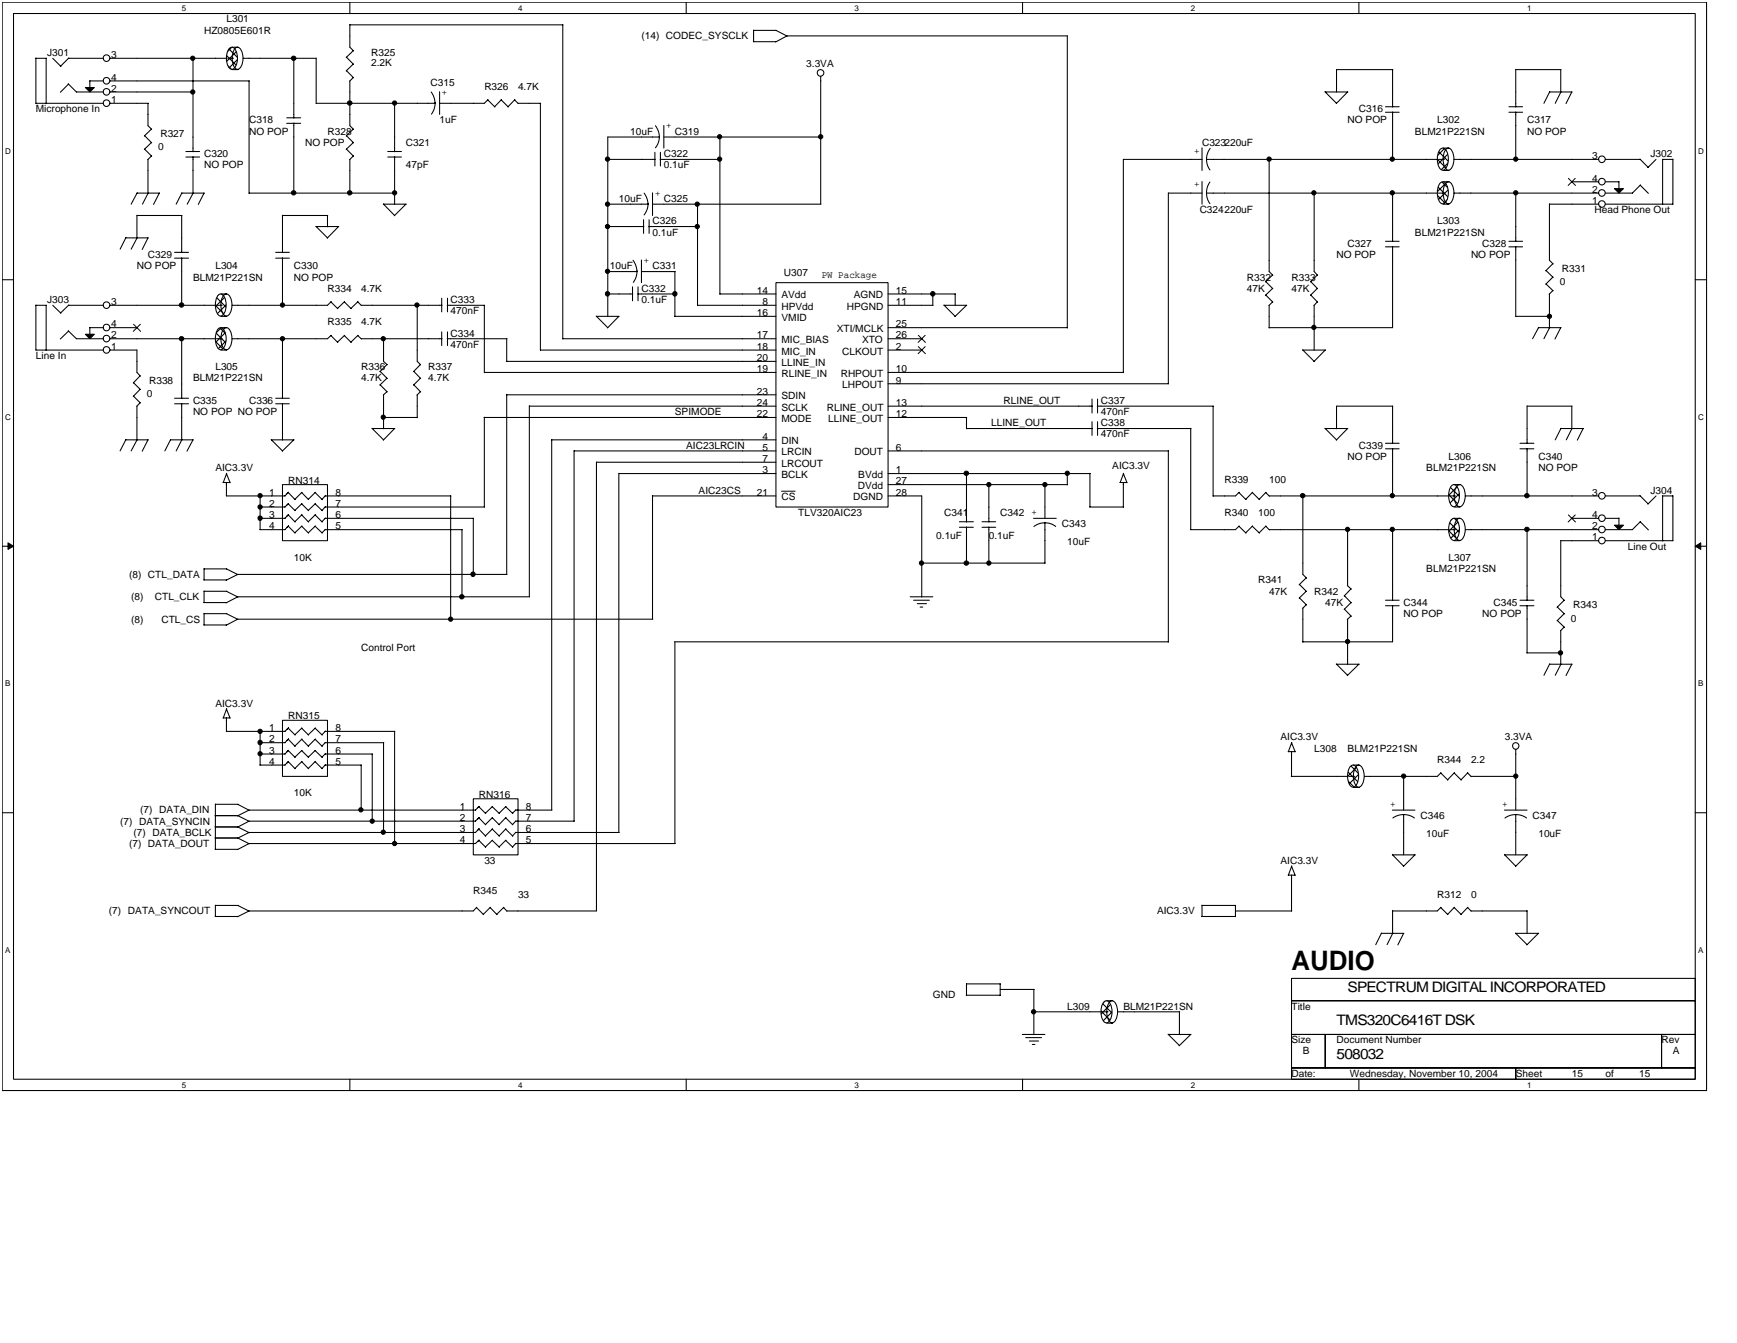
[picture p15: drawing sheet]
<svg xmlns="http://www.w3.org/2000/svg" width="279mm" height="216mm" viewBox="0 0 279 216" stroke-linecap="round" stroke-linejoin="round" font-family="sans-serif">
<defs><g id="words">
<text font-size="4.3" x="207.7" y="155.9">AUDIO</text>
<g font-size="2.3">
<text x="216.8" y="159.4">SPECTRUM DIGITAL INCORPORATED</text>
<text x="215" y="164.8">TMS320C6416T DSK</text>
<text x="215" y="170.2">508032</text>
</g>
<g font-size="1.6">
<text x="32.8" y="5.4">HZ0805E601R</text>
<text x="36.4" y="3.6">L301</text>
<text x="7.6" y="9">J301</text>
<text x="17.9" y="9.3">3</text>
<text x="59.7" y="9">R325</text>
<text x="59.7" y="10.6">2.2K</text>
<text x="103.2" y="6.3">(14) CODEC_SYSCLK</text>
<text x="129.7" y="10.8">3.3VA</text>
<text x="17.9" y="13">4</text>
<text x="17.9" y="14.7">2</text>
<text x="17.9" y="16.6">1</text>
<text x="69.3" y="13.9">C315</text>
<text x="71.1" y="14.4" transform="rotate(90 71.1 14.4)">+</text>
<text x="77.9" y="14.4">R326</text>
<text x="83.3" y="14.4">4.7K</text>
<text x="5.8" y="18">Microphone In</text>
<text x="25.8" y="22">R327</text>
<text x="40.1" y="19.8">C318</text>
<text x="40.1" y="21.6">NO POP</text>
<text x="49.1" y="23.5">NO POP</text>
<text x="52.7" y="21.6">R328</text>
<text x="65.3" y="23.5">C321</text>
<text x="70.7" y="19.8">1uF</text>
<text x="101.4" y="21.6">10uF</text>
<text x="107.2" y="19.8" transform="rotate(90 107.2 19.8)">+</text>
<text x="108.6" y="21.6">C319</text>
<text x="193.4" y="23.5">C323220uF</text>
<text x="216.8" y="19.8">NO POP</text>
<text x="218.6" y="18">C316</text>
<text x="227.6" y="21.6">BLM21P221SN</text>
<text x="231.2" y="19.8">L302</text>
<text x="245.6" y="19.8">C317</text>
<text x="245.6" y="21.6">NO POP</text>
<text x="25.5" y="24.2">0</text>
<text x="32.8" y="25.2">C320</text>
<text x="32.8" y="27.1">NO POP</text>
<text x="65.3" y="27.1">47pF</text>
<text x="106.8" y="25.2">C322</text>
<text x="106.8" y="27.1">0.1uF</text>
<text x="192.9" y="24.7" transform="rotate(-90 192.9 24.7)">+</text>
<text x="256.1" y="25.6">3</text>
<text x="256.1" y="29.2">4</text>
<text x="265.5" y="25.2">J302</text>
<text x="99.5" y="32.5">10uF</text>
<text x="105.4" y="30.7" transform="rotate(90 105.4 30.7)">+</text>
<text x="106.8" y="32.5">C325</text>
<text x="192.9" y="30.1" transform="rotate(-90 192.9 30.1)">+</text>
<text x="193" y="34.3">C324220uF</text>
<text x="256.1" y="31">2</text>
<text x="256.1" y="32.8">1</text>
<text x="256.5" y="34.3">Head Phone Out</text>
<text x="23.8" y="41.5">C329</text>
<text x="103.6" y="41.5" transform="rotate(90 103.6 41.5)">+</text>
<text x="105" y="36.1">C326</text>
<text x="105" y="37.9">0.1uF</text>
<text x="215" y="41.5">NO POP</text>
<text x="216.8" y="39.7">C327</text>
<text x="227.6" y="37.9">BLM21P221SN</text>
<text x="231.2" y="36.1">L303</text>
<text x="236.6" y="41.5">NO POP</text>
<text x="238.4" y="39.7">C328</text>
<text x="22" y="43.3">NO POP</text>
<text x="31" y="45.1">BLM21P221SN</text>
<text x="34.6" y="43.3">L304</text>
<text x="47.3" y="43.3">C330</text>
<text x="47.3" y="45.1">NO POP</text>
<text x="52.7" y="46.9">R334</text>
<text x="58.1" y="46.9">4.7K</text>
<text x="98.1" y="43.3">10uF</text>
<text x="103.2" y="46.9">C332</text>
<text x="105" y="43.3">C331</text>
<text x="121.8" y="47.2">14</text>
<text x="125.7" y="48">AVdd</text>
<text x="126.1" y="44.4">U307</text>
<text x="132.2" y="44.8">PW Package</text>
<text x="137.3" y="48">AGND</text>
<text x="144.1" y="47.2">15</text>
<text x="200.5" y="45.1">R332</text>
<text x="200.5" y="46.9">47K</text>
<text x="207.7" y="45.1">R333</text>
<text x="207.7" y="46.9">47K</text>
<text x="250.9" y="45.8">0</text>
<text x="251.2" y="43.7">R331</text>
<text x="7.6" y="48.7">J303</text>
<text x="17.9" y="49">3</text>
<text x="17.9" y="52.6">4</text>
<text x="52.7" y="52.3">R335</text>
<text x="58.1" y="52.3">4.7K</text>
<text x="72.5" y="48.7">C333</text>
<text x="72.5" y="50.5">470nF</text>
<text x="103.2" y="48.7">0.1uF</text>
<text x="121.8" y="50.8">16</text>
<text x="122.7" y="49">8</text>
<text x="125.7" y="51.6">VMID</text>
<text x="125.7" y="49.8">HPVdd</text>
<text x="134.6" y="53.4">XTI/MCLK</text>
<text x="136.2" y="49.8">HPGND</text>
<text x="144.1" y="49">11</text>
<text x="144.1" y="52.6">25</text>
<text x="5.8" y="57.7">Line In</text>
<text x="17.9" y="54.4">2</text>
<text x="17.9" y="56.2">1</text>
<text x="34.6" y="59.5">L305</text>
<text x="58.1" y="59.5">R336</text>
<text x="68.9" y="59.5">R337</text>
<text x="72.5" y="54.1">C334</text>
<text x="72.5" y="55.9">470nF</text>
<text x="121.8" y="54.4">17</text>
<text x="121.8" y="56.2">18</text>
<text x="121.8" y="58.1">20</text>
<text x="121.8" y="59.8">19</text>
<text x="125.7" y="55.2">MIC_BIAS</text>
<text x="125.7" y="57">MIC_IN</text>
<text x="125.7" y="58.8">LLINE_IN</text>
<text x="135.5" y="57">CLKOUT</text>
<text x="138.7" y="55.2">XTO</text>
<text x="144.1" y="59.8">10</text>
<text x="144.1" y="54.4">26</text>
<text x="144.1" y="56.2">2</text>
<text x="23.6" y="63.9">0</text>
<text x="24" y="61.7">R338</text>
<text x="31" y="64.9">C335</text>
<text x="31" y="61.3">BLM21P221SN</text>
<text x="40.1" y="64.9">C336</text>
<text x="58.1" y="61.3">4.7K</text>
<text x="68.9" y="61.3">4.7K</text>
<text x="121.8" y="65.2">24</text>
<text x="121.8" y="63.4">23</text>
<text x="125.7" y="64.2">SDIN</text>
<text x="125.7" y="60.6">RLINE_IN</text>
<text x="135.2" y="60.6">RHPOUT</text>
<text x="135.5" y="62.4">LHPOUT</text>
<text x="144.1" y="61.7">9</text>
<text x="144.1" y="65.2">13</text>
<text x="161.4" y="64.9">RLINE_OUT</text>
<text x="177.1" y="64.9">C337</text>
<text x="31" y="66.7">NO POP NO POP</text>
<text x="108.6" y="66.7">SPIMODE</text>
<text x="121.8" y="67.1">22</text>
<text x="122.7" y="70.7">4</text>
<text x="125.7" y="66">SCLK</text>
<text x="125.7" y="67.8">MODE</text>
<text x="125.7" y="71.4">DIN</text>
<text x="133" y="66">RLINE_OUT</text>
<text x="133.2" y="67.8">LLINE_OUT</text>
<text x="144.1" y="67.1">12</text>
<text x="159.4" y="68.6">LLINE_OUT</text>
<text x="177.1" y="68.6">C338</text>
<text x="177.1" y="70.3">470nF</text>
<text x="177.1" y="66.7">470nF</text>
<text x="34.6" y="75.7">AIC3.3V</text>
<text x="46.4" y="77.7">RN314</text>
<text x="110.4" y="72.2">AIC23LRCIN</text>
<text x="122.7" y="76.1">3</text>
<text x="122.7" y="72.4">5</text>
<text x="122.7" y="74.3">7</text>
<text x="125.7" y="75">LRCOUT</text>
<text x="125.7" y="76.8">BCLK</text>
<text x="125.7" y="73.2">LRCIN</text>
<text x="137.4" y="73.2">DOUT</text>
<text x="138.1" y="76.8">BVdd</text>
<text x="144.1" y="76.1">1</text>
<text x="144.1" y="72.4">6</text>
<text x="144.1" y="77.9">27</text>
<text x="178.9" y="75.4">AIC3.3V</text>
<text x="196.9" y="77.6">R339</text>
<text x="204.1" y="77.6">100</text>
<text x="216.8" y="73.9">NO POP</text>
<text x="218.6" y="72.2">C339</text>
<text x="229.4" y="75.7">BLM21P221SN</text>
<text x="233" y="73.9">L306</text>
<text x="247.5" y="73.9">C340</text>
<text x="247.5" y="75.7">NO POP</text>
<text x="43.3" y="79.7">1</text>
<text x="43.3" y="81.5">2</text>
<text x="43.3" y="83.3">3</text>
<text x="53.9" y="83.3">6</text>
<text x="53.9" y="81.5">7</text>
<text x="53.9" y="79.7">8</text>
<text x="112.4" y="79.3">AIC23CS</text>
<text x="121.8" y="79.7">21</text>
<text x="125.7" y="80.4">CS</text>
<text x="128.4" y="82.9">TLV320AIC23</text>
<text x="137.3" y="80.4">DGND</text>
<text x="138" y="78.6">DVdd</text>
<text x="144.1" y="79.7">28</text>
<text x="151.9" y="82.9">C341</text>
<text x="160.9" y="82.9">C342</text>
<text x="165.9" y="82.8">+</text>
<text x="196.9" y="82.9">R340</text>
<text x="202.4" y="82.9">100</text>
<text x="256.1" y="79.7">3</text>
<text x="256.1" y="83.3">4</text>
<text x="265.5" y="79.3">J304</text>
<text x="43.3" y="85.1">4</text>
<text x="53.9" y="85.1">5</text>
<text x="150.6" y="86.6">0.1uF</text>
<text x="159.1" y="86.6">0.1uF</text>
<text x="170.8" y="84.8">C343</text>
<text x="171.7" y="87.6">10uF</text>
<text x="256.1" y="85.1">2</text>
<text x="256.1" y="86.9">1</text>
<text x="261.8" y="88.4">Line Out</text>
<text x="20.8" y="92.9">(8) CTL_DATA</text>
<text x="47.3" y="90.2">10K</text>
<text x="202.4" y="93.8">R341</text>
<text x="204.1" y="95.6">47K</text>
<text x="211.4" y="95.6">R342</text>
<text x="229.4" y="92">BLM21P221SN</text>
<text x="233" y="90.2">L307</text>
<text x="21.1" y="100.1">(8)</text>
<text x="21.1" y="96.5">(8)</text>
<text x="24.9" y="96.5">CTL_CLK</text>
<text x="26" y="100.1">CTL_CS</text>
<text x="213.2" y="97.4">47K</text>
<text x="225.8" y="97.4">C344</text>
<text x="225.8" y="99.2">NO POP</text>
<text x="238.4" y="99.2">NO POP</text>
<text x="240.2" y="97.4">C345</text>
<text x="252.7" y="99.9">0</text>
<text x="253" y="97.8">R343</text>
<text x="58.1" y="104.6">Control Port</text>
<text x="34.6" y="113.6">AIC3.3V</text>
<text x="43.3" y="117.5">1</text>
<text x="43.3" y="119.4">2</text>
<text x="46.4" y="115.6">RN315</text>
<text x="53.9" y="119.4">7</text>
<text x="53.9" y="117.5">8</text>
<text x="206" y="119">AIC3.3V</text>
<text x="242" y="119">3.3VA</text>
<text x="43.3" y="121.2">3</text>
<text x="43.3" y="123">4</text>
<text x="53.9" y="123">5</text>
<text x="53.9" y="121.2">6</text>
<text x="211.4" y="120.8">L308</text>
<text x="216.8" y="120.8">BLM21P221SN</text>
<text x="231.2" y="122.7">R344</text>
<text x="236.6" y="122.7">2.2</text>
<text x="22.5" y="130.7">(7) DATA_DIN</text>
<text x="47.3" y="128">10K</text>
<text x="74" y="130.2">1</text>
<text x="74" y="132">2</text>
<text x="77" y="128.2">RN316</text>
<text x="84.6" y="132">7</text>
<text x="84.6" y="130.2">8</text>
<text x="223.6" y="129.7">+</text>
<text x="228.5" y="131.7">C346</text>
<text x="241.7" y="129.7">+</text>
<text x="246.5" y="131.7">C347</text>
<text x="19.3" y="132.6">(7) DATA_SYNCIN</text>
<text x="20.8" y="136.2">(7) DATA_DOUT</text>
<text x="21.5" y="134.4">(7) DATA_BCLK</text>
<text x="74" y="133.8">3</text>
<text x="74" y="135.6">4</text>
<text x="84.6" y="135.6">5</text>
<text x="84.6" y="133.8">6</text>
<text x="229.4" y="134.5">10uF</text>
<text x="247.5" y="134.5">10uF</text>
<text x="76.1" y="143.7">R345</text>
<text x="77.9" y="138.9">33</text>
<text x="206" y="138.9">AIC3.3V</text>
<text x="17.5" y="147">(7) DATA_SYNCOUT</text>
<text x="83.3" y="144.3">33</text>
<text x="186.1" y="147">AIC3.3V</text>
<text x="231.2" y="144.3">R312</text>
<text x="236.6" y="144.3">0</text>
<text x="150" y="160.5">GND</text>
<text x="171.7" y="162.3">L309</text>
<text x="180.7" y="162.3">BLM21P221SN</text>
<text x="207.7" y="162.3">Title</text>
<text x="207.7" y="167.7">Size</text>
<text x="215" y="167.7">Document Number</text>
<text x="267.3" y="167.7">Rev</text>
<text x="207.7" y="173.1">Date:</text>
<text x="209.6" y="169.5">B</text>
<text x="217.1" y="173.1">Wednesday, November 10, 2004</text>
<text x="243.8" y="173.1">Sheet</text>
<text x="252.8" y="173.1">15</text>
<text x="258.2" y="173.1">of</text>
<text x="263.7" y="173.1">15</text>
<text x="269.1" y="169.5">A</text>
</g>
<g font-size="1.3">
<text x="29.2" y="1.7">5</text>
<text x="83.3" y="1.7">4</text>
<text x="137.4" y="1.7">3</text>
<text x="191.5" y="1.7">2</text>
<text x="245.6" y="1.7">1</text>
<text x=".8" y="24.7">D</text>
<text x="273.1" y="24.7">D</text>
<text x=".8" y="67.5">C</text>
<text x="273.1" y="67.5">C</text>
<text x=".8" y="110.3">B</text>
<text x="273.1" y="110.3">B</text>
<text x=".8" y="153.2">A</text>
<text x="273.1" y="153.2">A</text>
<text x="29.2" y="174.9">5</text>
<text x="83.3" y="174.9">4</text>
<text x="137.4" y="174.9">3</text>
<text x="191.5" y="174.9">2</text>
<text x="245.6" y="174.9">1</text>
</g>
</g></defs>
<path d="M.4 .4h274.1v174.9h-274.1zM2.2 2.2h270.5v171.3h-270.5z" fill="none" stroke="#000" stroke-width=".17"/>
<g fill="#fff">
<path d="M29.2 .6h.7v1.4h-.7z"/>
<path d="M29.2 173.7h.7v1.4h-.7z"/>
</g>
<path d="M56.3 .4v1.8M56.3 173.5v1.8" fill="none" stroke="#000" stroke-width=".17"/>
<g fill="#fff">
<path d="M83.3 .6h.7v1.4h-.7z"/>
<path d="M83.3 173.7h.7v1.4h-.7z"/>
</g>
<path d="M110.4 .4v1.8M110.4 173.5v1.8" fill="none" stroke="#000" stroke-width=".17"/>
<g fill="#fff">
<path d="M137.4 .6h.7v1.4h-.7z"/>
<path d="M137.4 173.7h.7v1.4h-.7z"/>
</g>
<path d="M164.5 .4v1.8M164.5 173.5v1.8" fill="none" stroke="#000" stroke-width=".17"/>
<g fill="#fff">
<path d="M191.5 .6h.7v1.4h-.7z"/>
<path d="M191.5 173.7h.7v1.4h-.7z"/>
</g>
<path d="M218.6 .4v1.8M218.6 173.5v1.8" fill="none" stroke="#000" stroke-width=".17"/>
<g fill="#fff">
<path d="M245.6 .6h.7v1.4h-.7z"/>
<path d="M245.6 173.7h.7v1.4h-.7z"/>
<path d="M.8 23.6h.9v1.3h-.9z"/>
<path d="M273.1 23.6h.9v1.3h-.9z"/>
<path d="M.8 66.4h.9v1.3h-.9z"/>
<path d="M273.1 66.4h.9v1.3h-.9z"/>
</g>
<path d="M.4 45h1.8M272.7 45h1.8" fill="none" stroke="#000" stroke-width=".17"/>
<g fill="#fff">
<path d="M.8 109.2h.8v1.4h-.8z"/>
<path d="M273.1 109.2h.9v1.4h-.9z"/>
</g>
<path d="M.4 87.8h1.8M272.7 87.8h1.8" fill="none" stroke="#000" stroke-width=".17"/>
<path d="M1.3 87.3l.9 .5-.9 .5zM272.7 87.8l.9-.5v1z" fill="#000" stroke="#000" stroke-width=".16"/>
<g fill="#fff">
<path d="M.8 152h.8v1.4h-.8z"/>
<path d="M273.1 152h.9v1.4h-.9z"/>
</g>
<g fill="none" stroke="#000" stroke-width=".17">
<path d="M5.8 9.3v7.3h10.9M5.8 9.4h1.7M7.4 9.4v7.3M8.5 9.4l1.3 1.3M11 13.5l1.3 1.3h4.4M11 9.4h5.7M11 13.5l-1.3 1.3M11.1 9.3l-1.3 1.3M14.5 13v1.1M14.5 13h2.2M17.7 14.8h13.4M17.7 16.6h6.1"/>
<path d="M17.7 9.4h18.7M17.7 13h22.4M23.8 16.6v3.6l.6 .6M31 9.4v15M36.6 9.4h1M37.4 7.6h.9M37.4 11.2h.9M37.9 7.7l.3-.1a1.92 1.92 0 0 1 .8 2.3 1.27 1.27 0 0 1-.8 1.2 1.24 1.24 0 0 1-.8-1.2 2.67 2.67 0 0 1 .5-2.2zM39.1 9.4h11.8M40.1 13v18.1M46.1 18.9h2.3M46.1 19.8h2.3"/>
<path d="M47.3 9.3v9.7M47.3 19.8v11.2M50.9 16.6h19.1M50.9 9.4v7.3M55.7 9.2l1.2 1.1M55.7 11.4l1.2 1.1M56.3 4v3.6l.6 .6M56.3 13v7.2l.6 .6M56.3 4h34.3M56.8 8.1l-1.1 1.1M56.8 10.3l-1.1 1.1M56.8 12.5l-.6 .6"/>
<path d="M63.5 16.6v7.8M69.4 14.8l.3 .7 .3 1-.1 .8-.5 1M70.7 14.7v3.7M78.5 16.1l1.1 1.1M78.5 16l-.6 .6h-7.2M80.6 16.1l1.2 1.1M80.7 16l-1.1 1.2M82.8 16.1l.6 .6M82.8 16l-1.1 1.2M83.3 16.6h3.7M86.9 16.6v39.7M90.5 4v50.5"/>
<path d="M121.2 6.7h3.6M121.2 4.8v1.9M121.2 4.9h3.7M124.8 4.9l1.8 .9M132 12.3v20.5M171.7 5.8v46.9M171.7 5.8h-45.1l-1.8 .9M213.1 14.7l1.9 1.9M213.2 14.8h3.6M215 11.2h9M215 11.1v3.7M216.8 14.8l-1.9 1.9"/>
<path d="M222.9 17.2h2.2M222.9 18h2.2M224 11.2v6M224 18v7.6M242.7 17.2h2.2M242.7 18h2.2M243.8 11.1v6.1M243.8 18v7.6M243.8 11.2h7.3M249.2 14.8h3.7M249.3 14.7l-1 1.9M251.1 11.2v3.6"/>
<path d="M251.1 14.7l-.9 1.9M252.8 14.8l-.9 1.9M20.2 38.2h3.6M20.2 38.2l-.9 1.9M22 31h3.7M22 34.6v3.6M22 34.6h7.3M22.1 31l-1 1.8M22.1 38.2l-1 1.9M23.3 21.8l1.1 1.2M23.3 24l1.1 1.1M23.8 38.2l-.9 1.9"/>
<path d="M23.8 25.6v5.5M23.8 31l-.9 1.8M24.4 20.8l-1.2 1.1M24.4 22.9l-1.2 1.1M24.4 25.1l-.6 .6M25.6 31l-.9 1.9M29.2 31h3.7M29.2 34.6v6M29.3 31l-1 1.8M29.9 24.4h2.2M29.9 25.2h2.2M31 25.2v5.8"/>
<path d="M31.1 31l-1 1.8M32.8 31l-.9 1.9M40.1 31h23.4M45.4 34.6v6M45.4 34.6h7.3M50.8 36.4l1.9 1.8M50.9 36.4h3.6M52.7 34.6v1.9M54.5 36.4l-1.9 1.9M55.7 21.8l1.2 1.2M55.7 24l1.2 1.1M56.3 25.6v5.5"/>
<path d="M56.8 20.8l-1.1 1.1M56.8 22.9l-1.1 1.1M56.8 25.1l-.6 .6M61.7 32.8l1.8 1.8M61.7 32.8h3.6M62.4 24.4h2.2M62.4 25.2h2.2M63.5 25.2v7.7M65.3 32.8l-1.9 1.9M97.8 32.8h6.4M97.8 36.4h5.8M97.8 25.6h7.6"/>
<path d="M103.5 35.3v2.2M103.6 31l.4 .7 .2 1.1-.1 .8-.5 1M104.4 36.4h7.8M104.4 35.3v2.2M105 32.8h27.1M105 31v3.6M105.3 24.5v2.2M105.4 20.2a2.81 2.81 0 0 1 0 3.6M106.1 22h-8.3v28.9M106.2 25.6h9.6M106.2 24.5v2.2M106.8 20.2v3.6"/>
<path d="M106.8 22h25.3M112.2 32.8v16.3M115.8 22v25.3M187.9 31h5.5M187.9 31v30.7M193.4 25.6h-12.7v34.3M193.4 23.8v3.6M193.4 29.2v3.6M194.1 31h37.1M194.1 25.6h37.1M194.6 29.3a3 3 0 0 0 0 3.4M194.7 23.8l-.4 .7-.2 1.1 .1 .7 .4 1"/>
<path d="M204.1 25.6v18.1l.6 .6M211.4 31v12.7l.5 .6M222.9 38.8h2.2M222.9 39.7h2.2M224 39.6v13.1h-19.9M224 31v7.8M231.4 31h.9M231.4 25.6h.9M232.1 32.8h1M232.1 29.2h1M232.1 23.8h1M232.1 27.4h1"/>
<path d="M232.7 29.3l.3-.1a1.92 1.92 0 0 1 .8 2.4 1.27 1.27 0 0 1-.8 1.2 1.24 1.24 0 0 1-.8-1.2 2.67 2.67 0 0 1 .5-2.3zM232.7 23.9l.3-.1a1.92 1.92 0 0 1 .8 2.3 1.27 1.27 0 0 1-.8 1.3 1.24 1.24 0 0 1-.8-1.3 2.67 2.67 0 0 1 .5-2.2zM233.9 31h23.2M233.9 25.6h23.2M242.7 38.8h2.2M242.7 39.7h2.2M243.8 31v7.8M243.8 39.6v11.3M249.2 32.8h7.9M249.2 32.8v9l.6 .6M252.8 29.2h4.3M258.2 25.6h5.6"/>
<path d="M258.2 29.2h2.2M260.4 29.2v1.1M263.8 25.6l1.3 1.3M263.8 29.8l1.3 1.3M263.9 29.7l-1.3 1.3h-4.4M266.4 25.6l-1.3 1.3M267.4 25.6h1.7M267.4 25.6v7.3M269.1 25.6v7.2h-10.9M5.8 49v7.3h10.9M5.8 49.1h1.7M7.4 49.1v7.2"/>
<path d="M8.5 49.1l1.3 1.2M11 53.2l1.3 1.3h4.4M11 49.1h5.7M11 53.2l-1.3 1.3M11.1 49l-1.3 1.3M14.5 52.7h2.2M14.5 52.6v1.1M17.7 52.7h4.3M17.7 56.3h4.3v3.6l.6 .6M17.7 49.1h16.9M17.7 54.5h16.9M28.1 40.6h2.2"/>
<path d="M28.1 41.5h2.2M29.2 41.5v7.6M29.2 54.5v9.6M34.8 49.1h.9M34.8 54.5h.9M35.5 52.7h1M35.5 56.3h1M35.5 50.9h1M35.5 47.3h1M36.1 52.8l.3-.1a1.92 1.92 0 0 1 .9 2.3 1.27 1.27 0 0 1-.9 1.2 1.22 1.22 0 0 1-.8-1.2 2.59 2.59 0 0 1 .5-2.2zM36.1 47.3h.3a1.92 1.92 0 0 1 .9 2.3 1.27 1.27 0 0 1-.9 1.2 1.22 1.22 0 0 1-.8-1.2 2.59 2.59 0 0 1 .5-2.3zM44.3 40.6h2.2"/>
<path d="M44.3 41.5h2.2M45.4 41.5v7.6M45.4 54.5v9.6M53.2 48.5l1.1 1.1M53.2 53.9l1.1 1.1M53.3 48.5l-.6 .6h-15.3M53.3 53.9l-.6 .6h-15.3M55.4 48.5l1.1 1.1M55.4 53.9l1.1 1.1M55.4 48.5l-1.1 1.1M55.4 53.9l-1.1 1.1M57.5 48.5l.6 .6"/>
<path d="M57.5 53.9l.6 .6M57.6 48.5l-1.2 1.1M57.6 53.9l-1.2 1.1M58.1 49.1h13M58.1 54.5h13M61.1 59.7l1.2 1.1M61.7 54.5v3.6l.6 .5M62.2 58.6l-1.1 1.1M66.6 59.7l1.1 1.1M67.1 49.1v9l.6 .5M67.6 58.6l-1.1 1.1M71 47.9v2.2"/>
<path d="M71 53.4v2.2M71.9 49.1h6.1M71.9 54.5h9.6M72 47.9v2.2M72 53.4v2.2M77.9 59.9h46.9M77.9 49.1v10.8M81.5 54.4v3.7h43.3M86.9 56.3h37.9M90.5 54.5h34.3M95.9 50.8l1.9 1.9M95.9 50.9h3.7"/>
<path d="M97.8 47.3h4M97.8 43.7h4.7M99.5 50.9l-1.8 1.8M101.7 46.1v2.3M101.8 41.8l.4 .7 .3 1.1-.1 .8-.5 1M102.6 47.3h6M102.6 46.1v2.3M103.2 41.8v3.6M103.2 43.7h5.4M108.5 50.9h16.3M108.6 43.7v7.2M112.2 49.1h12.6"/>
<path d="M115.8 47.3h9M124.8 45.4h18v36.1h-18zM142.8 52.7h28.9M142.8 56.3h5.5M142.8 49.1h7.3M142.8 54.5h5.5M142.8 47.3h10.9M142.8 59.9h37.9M150 47.3v1.8M151.8 49l1.8 1.9M151.9 49.1h3.6M153.6 47.3v1.8"/>
<path d="M155.5 49.1l-1.9 1.8M203.6 45.3l1.1 1.1M203.6 47.4l1.1 1.2M204.1 49.1v3.6M204.7 44.2l-1.1 1.1M204.7 46.4l-1.1 1.1M204.7 48.5l-.6 .6M209.5 56.2l1.9 1.9M209.6 56.3h3.6M210.8 45.3l1.1 1.1M210.8 47.4l1.1 1.2M211.4 49.1v7.2"/>
<path d="M211.9 44.2l-1.1 1.1M211.9 46.4l-1.1 1.1M211.9 48.5l-.6 .6M213.2 56.3l-1.9 1.8M243.8 50.9h5.4M247.5 52.7h3.6M247.5 52.6l-1 1.9M248.7 43.5l1.1 1.1M248.7 45.6l1.1 1.2M249.2 47.3v5.4M249.3 52.6l-1 1.9M249.8 42.4l-1.2 1.1"/>
<path d="M249.8 44.5l-1.2 1.2M249.8 46.7l-.6 .6M251.1 52.7l-1 1.8M20.2 70.7h3.6M20.2 70.7l-.9 1.8M21.5 61.5l1.1 1.1M21.5 63.7l1.1 1.1M22 65.3v5.5M22.1 70.7l-1 1.8M22.5 60.4l-1.1 1.2M22.5 62.6l-1.1 1.1M22.5 64.7l-.5 .6"/>
<path d="M23.8 70.7l-.9 1.8M27.4 70.7h3.7M27.4 70.7l-.9 1.8M28.1 64h2.2M28.1 64.9h2.2M29.2 64.9v5.8M29.3 70.7l-1 1.8M31 70.7l-.9 1.8M35.9 77.6h1.1M36.4 77.6v2.1h9.5M36.4 76.1l.6 1.5M36.5 76.1l-.6 1.5"/>
<path d="M41.8 79.7v5.4M43.6 70.7l1.8 1.8M43.7 70.7h3.6M44.3 64h2.2M44.3 64.9h2.2M45.4 77.9h7.3v9h-7.3zM45.4 64.9v5.9M46.2 79.3l.2-.2-.6 .6M46.4 79.2l1.1 1.1M47.3 70.7l-1.9 1.8M48.5 79.2l1.1 1.1M48.6 79.1l-1.2 1.2"/>
<path d="M50.7 79.2l1.1 1.1M50.7 79.1l-1.1 1.2M52.3 79.7h20.2M52.3 79.7l-.5 .6M59.8 68.8l1.9 1.9M59.9 68.9h3.6M61.1 61.9l1.2 1.1M61.7 63.5v5.4M61.7 67.1h5.5M62.2 60.8l-1.1 1.1M62.2 63l-.5 .5M63.5 68.9l-1.8 1.9"/>
<path d="M66.6 61.9l1.1 1.1M67.1 63.5v3.7M67.6 60.8l-1.1 1.1M67.6 63l-.5 .5M72.5 79.7v19.9M77.9 67.1h46.9M77.9 67.1v14.4M81.5 63.5h43.3M81.5 63.4v28.9M85.1 65.3h39.7M85.1 65.3v30.6M88.7 70.7h36.1"/>
<path d="M88.7 70.7v59.5M92.3 72.5h32.5M92.3 72.4v59.6M95.9 74.3v72.1h-14.4M95.9 74.3h28.9M99.5 76.1h25.3M99.5 76.1v57.7M104.9 79.7h19.9M105 79.7v19.8M142.8 77.9h28.9M142.8 79.7h5.5v16.3M142.8 65.3h32.9"/>
<path d="M142.8 67.1h12.7M142.8 76.1h32.6M142.8 72.5h45.2M142.8 61.7h45.2M155.5 68.9h20.2M155.5 67.1v1.8M155.5 76.1v7.8M159.1 77.9v6M168.1 77.9v5.4M171.7 76.1v1.9M175.3 76.1v5.4M175.7 64.1v2.3"/>
<path d="M175.7 67.8v2.2M176.5 68.9h15.1M176.5 65.3h18.7M176.5 64.1v2.3M176.5 67.8v2.2M180.1 77.6h1.1M180.7 77.6v3.9M180.7 76.1l.6 1.5M180.7 76.1l-.5 1.5M187.9 72.5v30.7M191.5 68.8v16.3h7.2l.6-.5M195.1 65.3v14.5"/>
<path d="M199.3 79.2l1.1 1.1M199.3 79.1l-.6 .6h-3.6M201.4 79.2l1.2 1.1M201.5 79.1l-1.1 1.2M203.6 79.2l.6 .6M203.6 79.1l-1.1 1.2M204.1 79.7h28.9M209.6 79.7v12.6l.6 .6M213.1 68.8l1.9 1.9M213.2 68.9h3.6M216.8 68.9l-1.9 1.9M222.9 71.3h2.2"/>
<path d="M222.9 72.2h2.2M224 65.3v6M224 72.1v7.7M224 65.3h-9v3.6M233.2 79.7h.9M233.9 77.9h.9M234.5 78l.3-.1a1.92 1.92 0 0 1 .8 2.3 1.27 1.27 0 0 1-.8 1.3 1.22 1.22 0 0 1-.9-1.3 2.59 2.59 0 0 1 .6-2.2zM235.7 79.7h21.4M244.5 71.3h2.2M244.5 72.2h2.2M245.6 65.3v6M245.6 72.1v7.6"/>
<path d="M245.6 65.3h7.3M251.1 68.9h3.6M251.1 68.8l-.9 1.9M252.8 65.3v3.6M252.9 68.8l-1 1.9M254.6 68.9l-.9 1.9M258.2 79.7h5.6M263.8 79.7l1.3 1.3M266.4 79.7l-1.3 1.3M267.4 79.7h1.7M267.4 79.7v7.3M269.1 79.7v7.2h-10.9"/>
<path d="M32.8 96.9h3.6M32.8 93.2h3.6M32.8 91.4v1.8M32.8 95v1.9M32.8 98.6v1.9M32.8 95.1h3.7M32.8 98.7h3.7M32.8 91.5h3.7M36.4 95.1l1.9 .9M36.4 98.7l1.9 .9M36.4 91.5l1.9 .9M41.8 81.5h4.1"/>
<path d="M41.8 83.3h4.1M41.8 85.1h4.1M46.2 81.2l.2-.2-.6 .5M46.2 82.9l.2-.2-.6 .6M46.2 84.8l.2-.2-.6 .5M46.4 81l1.1 1.1M46.4 82.8l1.1 1.1M46.4 84.6l1.1 1.1M48.5 81l1.1 1.1M48.5 82.8l1.1 1.1M48.5 84.6l1.1 1.1M48.6 81l-1.2 1.1"/>
<path d="M48.6 82.7l-1.2 1.2M48.6 84.6l-1.2 1.1M50.7 81l1.1 1.1M50.7 82.8l1.1 1.1M50.7 84.6l1.1 1.1M50.7 81l-1.1 1.1M50.7 82.7l-1.1 1.2M50.7 84.6l-1.1 1.1M52.3 81.5h25.7M52.3 83.3h23.9M52.3 85.1h22.1M52.3 81.5l-.5 .6"/>
<path d="M52.3 83.3l-.5 .6M52.3 85.1l-.5 .6M74.3 85.1v10.9M76.1 83.3v9.1M81.5 92.3h-43.3l-1.8 1M85.2 95.9h-47l-1.8 1M105 99.5h-66.8l-1.8 1M146.4 95.9h3.6M147 96.5h2.5M147.5 97h1.5M148 97.6h.4M148.3 90.5h19.8"/>
<path d="M154.3 83.9h2.3M154.3 84.8h2.3M155.5 84.7v5.9M158 83.9h2.2M158 84.8h2.2M159.1 84.7v5.9M166.3 83.3h3.6M166.3 84.6l1-.5 .7-.1 1.2 .2 .6 .4M168.1 84v6.5M175.3 81.5h5.4M199.3 84.6l1.1 1.1M201.4 84.6l1.2 1.1"/>
<path d="M201.5 84.6l-1.1 1.1M203.6 84.6l.6 .6M203.6 84.6l-1.1 1.1M204.1 85.1h28.9M209 94l1.2 1.1M209 96.1l1.2 1.2M209.6 97.8v5.4M210.1 92.9l-1.1 1.1M210.1 95.1l-1.1 1.1M210.1 97.2l-.6 .6M216.3 95.8l1.1 1.1M216.3 97.9l1.1 1.2"/>
<path d="M216.8 85.1v9.1l.6 .5M216.8 99.5v7.3M217.3 94.7l-1.1 1.1M217.3 96.9l-1.1 1.1M217.3 99l-.6 .6M222.9 96.5h2.2M222.9 97.4h2.2M224 85.1v11.4M224 97.3v5.9h-14.5M233.2 85.1h.9M233.9 81.5h.9M233.9 83.3h.9"/>
<path d="M233.9 86.9h.9M234.5 83.4l.3-.1a1.92 1.92 0 0 1 .8 2.4 1.27 1.27 0 0 1-.8 1.2 1.22 1.22 0 0 1-.9-1.2 2.59 2.59 0 0 1 .6-2.3zM235.7 85.1h21.4M244.5 96.5h2.2M244.5 97.4h2.2M245.6 85.1v11.4M245.6 97.3v7.7M250.5 97.6l1.1 1.1M250.5 99.8l1.1 1.1M251.1 86.9v9l.5 .6M251.1 86.9h6M251.6 96.5l-1.1 1.1"/>
<path d="M251.6 98.7l-1.1 1.1M252.8 83.3h4.3M258.2 83.3h2.2M260.4 83.3v1.1M263.8 83.9l1.3 1.3M263.9 83.8l-1.3 1.3h-4.4M32.8 100.5h3.6M35.9 115.4h1.1M36.4 115.4v2.2M36.4 114l.6 1.5M36.4 117.6h9.5M36.5 113.9l-.6 1.5"/>
<path d="M41.8 119.4h4.1M41.8 117.5v5.5M45.4 115.8h7.3v9h-7.3zM46.2 117.2l.2-.2-.6 .6M46.2 119l.2-.2-.6 .6M46.4 117.1l1.1 1.1M46.4 118.8l1.1 1.2M48.5 117.1l1.1 1.1M48.5 118.8l1.1 1.2M48.6 117l-1.2 1.1M48.6 118.8l-1.2 1.1M50.7 117.1l1.1 1.1"/>
<path d="M50.7 118.8l1.1 1.2M50.7 117l-1.1 1.1M50.7 118.8l-1.1 1.1M52.3 117.6h11.2M52.3 119.4h9.4M52.3 117.5l-.5 .6M52.3 119.4l-.5 .5M61.7 119.4v14.5M63.5 117.6v18.1M108.5 103.2h79.4M108.6 103.1v32.5M207.7 119.4l.6 1.5"/>
<path d="M207.8 119.4l-.6 1.4M214.9 106.7l1.9 1.9M215 106.8h3.6M218.6 106.8l-1.9 1.8M245.6 105h5.5M249.2 106.8h3.7M249.3 106.7l-1 1.9M251.1 101.4v5.4M251.1 106.7l-.9 1.9M251.6 100.8l-.6 .6M252.8 106.8l-.9 1.8M.4 130.7h1.8"/>
<path d="M34.6 131.1h3.7M34.6 132.9h3.7M34.6 134.7h3.7M34.6 136.5h3.6M34.6 129.3v7.2M34.6 129.3h3.7M38.2 129.3l1.9 1M38.2 131.1l1.9 1M38.2 132.9l1.9 1M38.2 134.7l1.9 1M41.8 123h4.1M41.8 121.2h4.1"/>
<path d="M46.2 120.8l.2-.2-.6 .6M46.4 120.7l1.1 1.1M46.4 122.4l1.1 1.2M46.4 122.4l-.6 .6M48.5 120.7l1.1 1.1M48.5 122.4l1.1 1.2M48.6 120.6l-1.2 1.1M48.6 122.4l-1.2 1.1M50.7 120.7l1.1 1.1M50.7 122.4l1.1 1.2M50.7 120.6l-1.1 1.1M50.7 122.4l-1.1 1.1"/>
<path d="M52.3 123h5.8M52.3 121.2h7.6M52.3 121.2l-.5 .5M52.3 123l-.5 .5M58.1 123v7.3M59.9 121.2v10.9M76.1 128.4h7.2v9h-7.2zM76.5 130.2h-36.4l-1.9 1M76.5 132h-36.4l-1.9 1M76.5 133.8h-36.4l-1.9 1M76.5 135.6h-36.4l-1.9 1M76.8 131.7l.3-.3-.6 .6"/>
<path d="M76.8 135.3l.3-.2-.6 .5M77 129.7l1.1 1.1M77 131.5l1.1 1.1M77 133.3l1.1 1.1M77 135.1l1.1 1.1M77.1 129.6l-.6 .6M77.1 133.2l-.6 .6M79.2 129.7l1.1 1.1M79.2 131.5l1.1 1.1M79.2 133.3l1.1 1.1M79.2 135.1l1.1 1.1M79.2 129.6l-1.1 1.1"/>
<path d="M79.2 131.4l-1.1 1.2M79.2 133.2l-1.1 1.2M79.2 135.1l-1.1 1.1M81.3 129.7l1.2 1.1M81.3 131.5l1.2 1.1M81.3 133.3l1.2 1.1M81.3 135.1l1.2 1.1M81.4 129.6l-1.1 1.1M81.4 131.4l-1.1 1.2M81.4 133.2l-1.1 1.2M81.4 135.1l-1.1 1.1M82.9 130.2h5.9"/>
<path d="M82.9 132h9.5M82.9 133.8h16.7M82.9 135.6h25.7M83 130.2l-.6 .5M83 132l-.6 .6M83 133.8l-.6 .6M83 135.6l-.6 .6M207.2 120.8h1.1M207.7 124.8h9.1M207.7 120.8v4.1M207.7 139.2l.6 1.5M207.8 139.2l-.6 1.5"/>
<path d="M217 124.8h.9M217.7 123h.9M217.7 126.6h.9M218.3 123.1l.2-.1a1.92 1.92 0 0 1 .9 2.3 1.27 1.27 0 0 1-.9 1.2 1.24 1.24 0 0 1-.8-1.2 2.67 2.67 0 0 1 .6-2.2zM224 137.4l1.8 1.8M224 130.2h3.6M224 137.4h3.6M224 131.5a3 3 0 0 1 3.5 0M225.8 124.8v5.4M225.8 131v6.4M227.6 137.4l-1.9 1.9M231.7 124.3l1.2 1.1"/>
<path d="M231.8 124.2l-.6 .6h-11.7M233.9 124.3l1.1 1.1M233.9 124.2l-1.1 1.2M236.1 124.3l.6 .6M236.1 124.2l-1.1 1.2M236.6 124.8h7.3M242 137.4l1.8 1.8M242 130.2h3.6M242 137.4h3.7M242.1 131.5a3 3 0 0 1 3.4 0M243.8 120.5v9.7M243.8 131v6.4"/>
<path d="M245.6 137.4l-1.8 1.9M272.7 130.7h1.8M34.6 147.3h3.6M34.6 145.5v1.8M34.6 145.6h3.7M38.2 145.6l1.9 .9M76.6 145.9l1.2 1.1M76.7 145.9l-.6 .5h-36l-1.9 1M78.8 145.9l1.1 1.1M78.9 145.9l-1.2 1.1M81 145.9l.5 .6M81 145.9l-1.1 1.1"/>
<path d="M155.4 160h5.5M155.5 158.1v1.9M155.5 158.2h5.4M160.9 158.2v1.8M160.9 159.1h5.4M166.3 159.1v7.2M193.3 147.3h5.4M193.4 145.5v1.8M193.4 145.6h5.4M198.7 146.4h9.1M198.7 145.6v1.8M207.2 140.7h1.1"/>
<path d="M207.7 157.3h65v3.6h-65zM207.7 140.7v5.7M222.2 150h3.6M222.2 150l-.9 1.9M224 146.4v3.6M224 150l-.9 1.9M225.8 150l-1 1.9M231.7 145.9l1.2 1.1M231.8 145.9l-.6 .5h-7.2M233.9 145.9l1.1 1.1M233.9 145.9l-1.1 1.1M236.1 145.9l.6 .6"/>
<path d="M236.1 145.9l-1.1 1.1M236.6 146.4h9M243.8 150l1.8 1.9M243.8 150h3.7M245.6 146.4v3.6M247.5 150l-1.9 1.9M164.4 166.3h3.7M165 166.8h2.5M165.6 167.4h1.5M166 167.9h.5M166.3 162.7h10.8M177.3 162.7h.9"/>
<path d="M178 160.9h1M178 164.5h1M178.6 161l.3-.1a1.92 1.92 0 0 1 .8 2.3 1.27 1.27 0 0 1-.8 1.2 1.24 1.24 0 0 1-.8-1.2 2.67 2.67 0 0 1 .5-2.2zM179.8 162.7h10M187.9 166.3l1.8 1.8M187.9 166.3h3.7M189.7 162.6v3.7M191.5 166.3l-1.8 1.8M207.7 160.9h65v5.4h-65zM207.7 171.7h36.1v1.8h-36.1zM207.7 166.3h5.5v5.4h-5.5zM213.2 166.3h54.1v5.4h-54.1z"/>
<path d="M243.8 171.7h28.9v1.8h-28.9zM267.3 166.3h5.4v5.4h-5.4z"/>
<circle cx="17.1" cy="13" r=".54"/>
<circle cx="17.1" cy="9.3" r=".54"/>
<circle cx="17.1" cy="16.6" r=".54"/>
<circle cx="17.1" cy="14.8" r=".54"/>
<circle cx="132" cy="11.7" r=".54"/>
<circle cx="257.7" cy="25.6" r=".54"/>
<circle cx="257.7" cy="29.2" r=".54"/>
<circle cx="257.7" cy="32.8" r=".54"/>
<circle cx="257.7" cy="31" r=".54"/>
<circle cx="17.1" cy="52.7" r=".54"/>
<circle cx="17.1" cy="49.1" r=".54"/>
<circle cx="17.1" cy="54.4" r=".54"/>
<circle cx="17.1" cy="56.2" r=".54"/>
<circle cx="257.7" cy="79.7" r=".54"/>
<circle cx="257.7" cy="86.9" r=".54"/>
<circle cx="257.7" cy="83.3" r=".54"/>
<circle cx="257.7" cy="85.1" r=".54"/>
<circle cx="243.8" cy="119.9" r=".52"/>
</g>
<g fill="#000" stroke="#000" stroke-width=".17">
<path d="M13.7 14.1h1.5l-.7 .7z" fill-rule="evenodd"/>
<path d="M37 7.7l.3-.1a1.92 1.92 0 0 1 .9 2.3 1.27 1.27 0 0 1-.9 1.2 1.22 1.22 0 0 1-.8-1.2 2.59 2.59 0 0 1 .5-2.2z" fill-rule="evenodd"/>
<path d="M231.8 29.3l.3-.1a1.92 1.92 0 0 1 .8 2.4 1.27 1.27 0 0 1-.8 1.2 1.22 1.22 0 0 1-.9-1.2 2.59 2.59 0 0 1 .6-2.3z" fill-rule="evenodd"/>
<path d="M231.8 23.9l.3-.1a1.92 1.92 0 0 1 .8 2.3 1.27 1.27 0 0 1-.8 1.3 1.22 1.22 0 0 1-.9-1.3 2.59 2.59 0 0 1 .6-2.2z" fill-rule="evenodd"/>
<path d="M259.7 30.3h1.4l-.7 .7z" fill-rule="evenodd"/>
<path d="M13.7 53.7h1.5l-.7 .8z" fill-rule="evenodd"/>
<path d="M35.2 52.8l.3-.1a1.92 1.92 0 0 1 .8 2.3 1.27 1.27 0 0 1-.8 1.2 1.24 1.24 0 0 1-.8-1.2 2.67 2.67 0 0 1 .5-2.2z" fill-rule="evenodd"/>
<path d="M35.2 47.3h.3a1.92 1.92 0 0 1 .8 2.3 1.27 1.27 0 0 1-.8 1.2 1.24 1.24 0 0 1-.8-1.2 2.67 2.67 0 0 1 .5-2.3z" fill-rule="evenodd"/>
<path d="M233.6 78l.3-.1a1.92 1.92 0 0 1 .8 2.3 1.27 1.27 0 0 1-.8 1.3 1.24 1.24 0 0 1-.8-1.3 2.67 2.67 0 0 1 .5-2.2z" fill-rule="evenodd"/>
<path d="M233.6 83.4l.3-.1a1.92 1.92 0 0 1 .8 2.4 1.27 1.27 0 0 1-.8 1.2 1.24 1.24 0 0 1-.8-1.2 2.67 2.67 0 0 1 .5-2.3z" fill-rule="evenodd"/>
<path d="M259.7 84.4h1.4l-.7 .7z" fill-rule="evenodd"/>
<path d="M217.4 123.1l.3-.1a1.92 1.92 0 0 1 .8 2.3 1.27 1.27 0 0 1-.8 1.2 1.22 1.22 0 0 1-.9-1.2 2.59 2.59 0 0 1 .6-2.2z" fill-rule="evenodd"/>
<path d="M177.7 161l.3-.1a1.92 1.92 0 0 1 .8 2.3 1.27 1.27 0 0 1-.8 1.2 1.22 1.22 0 0 1-.9-1.2 2.59 2.59 0 0 1 .6-2.2z" fill-rule="evenodd"/>
<circle cx="31" cy="14.8" r=".34"/>
<circle cx="31" cy="9.4" r=".34"/>
<circle cx="47.2" cy="9.4" r=".36"/>
<circle cx="56.3" cy="16.6" r=".36"/>
<circle cx="63.5" cy="16.6" r=".34"/>
<circle cx="47.2" cy="31" r=".36"/>
<circle cx="56.3" cy="31" r=".36"/>
<circle cx="63.5" cy="31" r=".34"/>
<circle cx="97.7" cy="25.6" r=".34"/>
<circle cx="97.7" cy="32.8" r=".34"/>
<circle cx="97.7" cy="36.4" r=".34"/>
<circle cx="112.2" cy="32.8" r=".34"/>
<circle cx="112.2" cy="36.4" r=".34"/>
<circle cx="115.7" cy="25.6" r=".34"/>
<circle cx="115.7" cy="22" r=".34"/>
<circle cx="132" cy="22" r=".34"/>
<circle cx="204.1" cy="25.6" r=".34"/>
<circle cx="211.3" cy="31" r=".34"/>
<circle cx="224" cy="31" r=".34"/>
<circle cx="224" cy="25.6" r=".34"/>
<circle cx="243.8" cy="31" r=".34"/>
<circle cx="243.8" cy="25.6" r=".34"/>
<circle cx="29.2" cy="54.5" r=".36"/>
<circle cx="29.2" cy="49" r=".36"/>
<circle cx="45.4" cy="54.5" r=".34"/>
<circle cx="45.4" cy="49" r=".34"/>
<circle cx="61.6" cy="54.5" r=".34"/>
<circle cx="67.1" cy="49" r=".34"/>
<circle cx="97.7" cy="47.2" r=".35"/>
<circle cx="97.7" cy="43.6" r=".34"/>
<circle cx="108.5" cy="47.2" r=".35"/>
<circle cx="150" cy="47.2" r=".35"/>
<circle cx="211.3" cy="52.6" r=".34"/>
<circle cx="249.2" cy="50.9" r=".34"/>
<circle cx="41.8" cy="79.7" r=".34"/>
<circle cx="61.6" cy="67.1" r=".34"/>
<circle cx="155.4" cy="76.1" r=".36"/>
<circle cx="159.1" cy="77.9" r=".34"/>
<circle cx="168.1" cy="77.9" r=".34"/>
<circle cx="171.7" cy="76.1" r=".34"/>
<circle cx="209.5" cy="79.7" r=".36"/>
<circle cx="224" cy="79.7" r=".34"/>
<circle cx="245.6" cy="79.7" r=".36"/>
<circle cx="41.8" cy="83.3" r=".35"/>
<circle cx="41.8" cy="81.5" r=".34"/>
<circle cx="72.5" cy="99.5" r=".34"/>
<circle cx="74.3" cy="95.9" r=".36"/>
<circle cx="76.1" cy="92.3" r=".35"/>
<circle cx="148.2" cy="90.5" r=".34"/>
<circle cx="155.4" cy="90.5" r=".36"/>
<circle cx="159.1" cy="90.5" r=".34"/>
<circle cx="216.8" cy="85.1" r=".34"/>
<circle cx="224" cy="85.1" r=".34"/>
<circle cx="245.6" cy="85.1" r=".36"/>
<circle cx="41.8" cy="119.4" r=".35"/>
<circle cx="41.8" cy="117.6" r=".34"/>
<circle cx="216.8" cy="103.1" r=".34"/>
<circle cx="251" cy="105" r=".34"/>
<circle cx="41.8" cy="121.2" r=".34"/>
<circle cx="58" cy="130.2" r=".34"/>
<circle cx="59.9" cy="132" r=".34"/>
<circle cx="61.6" cy="133.8" r=".34"/>
<circle cx="63.5" cy="135.6" r=".34"/>
<circle cx="225.8" cy="124.8" r=".34"/>
<circle cx="243.8" cy="124.8" r=".34"/>
<circle cx="166.3" cy="162.7" r=".34"/>
</g>
<path d="M252.3 28.7l1.1 1.1M253.4 28.7l-1.2 1.1M21.5 52.1l1.1 1.2M22.6 52.1l-1.2 1.2M147.7 53.9l1.2 1.1M147.7 55.7l1.2 1.2M148.8 53.9l-1.1 1.1M148.8 55.7l-1.1 1.2M125.7 79h2.2M252.3 82.8l1.1 1.1M253.4 82.8l-1.2 1.1" fill="none" stroke="#000" stroke-width=".16"/>
<use href="#words"/>
</svg>
